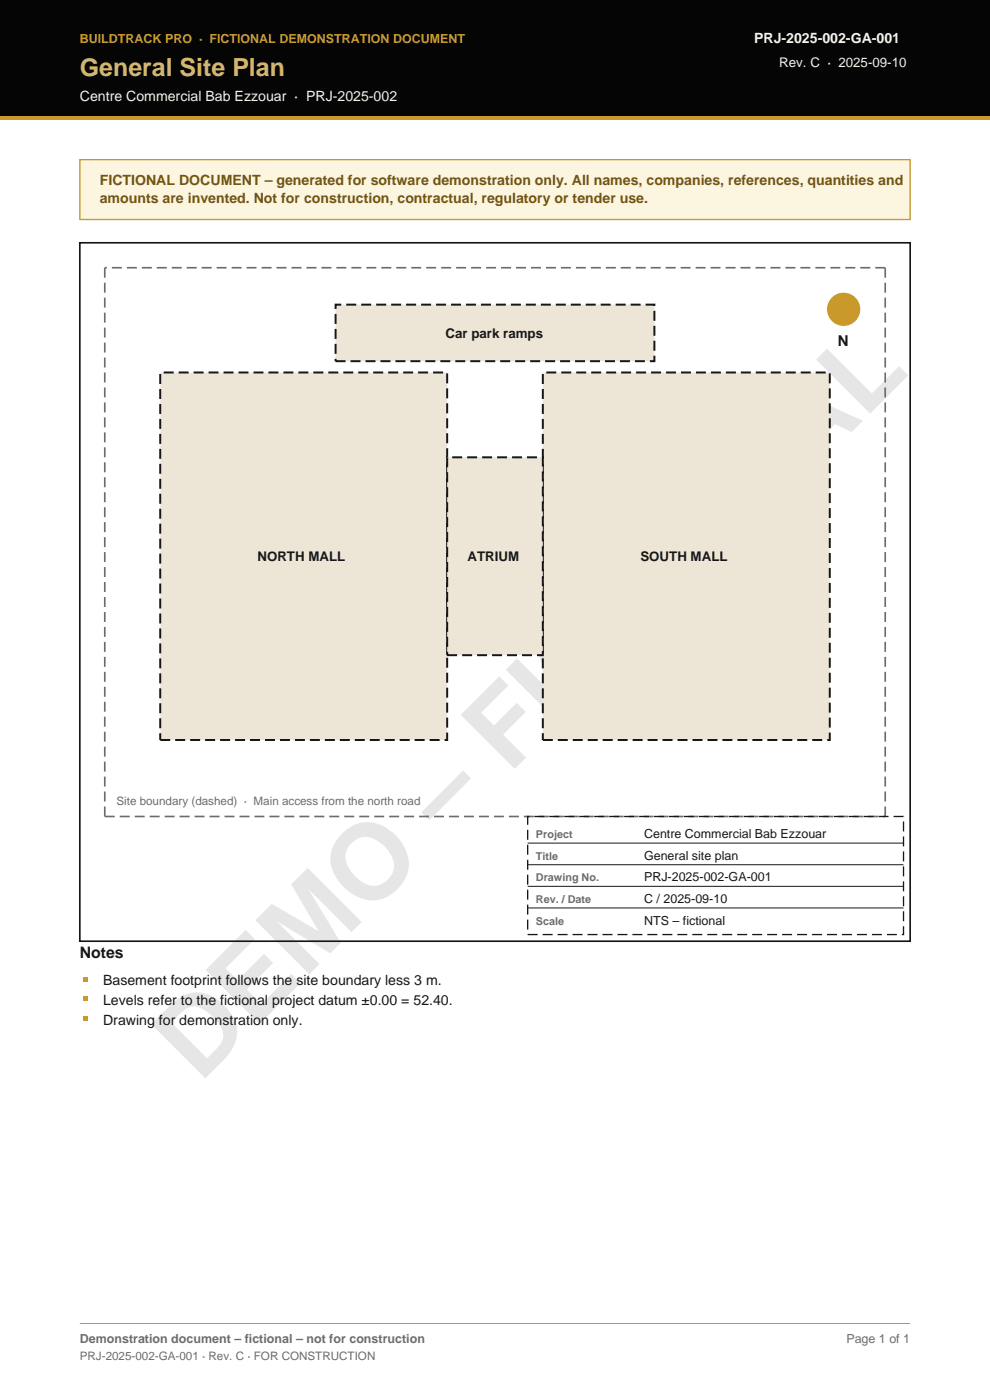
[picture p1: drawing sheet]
<svg xmlns="http://www.w3.org/2000/svg" width="210mm" height="297mm" viewBox="0 0 210 297" stroke-linecap="round" stroke-linejoin="round" font-family="sans-serif">
<defs><g id="words">
<text font-size="22.6" fill="#e6e6e6" x="42.3" y="230" transform="rotate(-45 42.3 230)">DEMO – FICTIONAL</text>
<text font-size="5.3" fill="#e0bd63" x="16.9" y="16.2">General Site Plan</text>
<text font-size="3.4" fill="#17171a" x="16.9" y="203.2">Notes</text>
<text font-size="3.2" fill="#17171a" x="177.7" y="73.4">N</text>
<g font-size="3" fill="#f5f2e8">
<text x="160" y="9.2">PRJ-2025-002-GA-001</text>
<text x="16.9" y="21.5">Centre Commercial Bab Ezzouar · PRJ-2025-002</text>
</g>
<g font-size="3" fill="#735412">
<text x="21.2" y="39.2">FICTIONAL DOCUMENT – generated for software demonstration only. All names, companies, references, quantities and</text>
<text x="21.2" y="43">amounts are invented. Not for construction, contractual, regulatory or tender use.</text>
</g>
<g font-size="3" fill="#17171a">
<text x="21.9" y="209">Basement footprint follows the site boundary less 3 m.</text>
<text x="21.9" y="213.2">Levels refer to the fictional project datum ±0.00 = 52.40.</text>
<text x="21.9" y="217.4">Drawing for demonstration only.</text>
</g>
<text font-size="2.8" fill="#f5f2e8" x="165.3" y="14.1">Rev. C · 2025-09-10</text>
<g font-size="2.8" fill="#17171a">
<text x="94.5" y="71.7">Car park ramps</text>
<text x="54.6" y="119.1">NORTH MALL</text>
<text x="99.2" y="119.1">ATRIUM</text>
<text x="135.8" y="119.1">SOUTH MALL</text>
</g>
<text font-size="2.6" fill="#c9992b" x="16.9" y="9.2">BUILDTRACK PRO · FICTIONAL DEMONSTRATION DOCUMENT</text>
<g font-size="2.6" fill="#17171a">
<text x="136.6" y="177.8">Centre Commercial Bab Ezzouar</text>
<text x="136.6" y="182.4">General site plan</text>
<text x="136.6" y="187">PRJ-2025-002-GA-001</text>
<text x="136.6" y="191.6">C / 2025-09-10</text>
<text x="136.6" y="196.1">NTS – fictional</text>
</g>
<g font-size="2.6" fill="#6b6b70">
<text x="16.9" y="285">Demonstration document – fictional – not for construction</text>
<text x="179.5" y="285">Page 1 of 1</text>
</g>
<g font-size="2.5" fill="#6b6b70">
<text x="24.7" y="170.7">Site boundary (dashed) · Main access from the north road</text>
<text x="16.9" y="288.5">PRJ-2025-002-GA-001 · Rev. C · FOR CONSTRUCTION</text>
</g>
<g font-size="2.3" fill="#6b6b70">
<text x="113.7" y="177.8">Project</text>
<text x="113.7" y="182.4">Title</text>
<text x="113.7" y="187">Drawing No.</text>
<text x="113.7" y="191.6">Rev. / Date</text>
<text x="113.7" y="196.1">Scale</text>
</g>
</g></defs>
<path d="M0 0h210v24.7h-210z" fill="#050505"/>
<path d="M0 24.7h210v.7h-210z" fill="#c9992b"/>
<path d="M16.9 33.9h176.2v12.7h-176.2z" fill="#fcf5e0" stroke="#c9992b" stroke-width=".28"/>
<path d="M16.9 51.5h176.2v148.2h-176.2z" fill="none" stroke="#17171a" stroke-width=".35"/>
<path d="M22.2 56.8v116.4M187.8 56.8h-165.6M22.2 173.2h165.6M187.8 173.2v-116.4" fill="none" stroke="#6b6b70" stroke-width=".35" stroke-dasharray="2.1 1.1" stroke-linecap="butt"/>
<g fill="#ede6d6" stroke="#17171a" stroke-width=".42" stroke-dasharray="2.1 1.1" stroke-linecap="butt">
<path d="M34 79h60.9v78h-60.9z"/>
<path d="M115.1 79h60.9v78h-60.9z"/>
<path d="M94.9 97h20.2v42h-20.2z"/>
<path d="M71.2 64.6h67.6v12h-67.6z"/>
</g>
<circle cx="179" cy="65.6" r="3.5" fill="#c9992b"/>
<path d="M111.9 173.2h79.8v25.1h-79.8z" fill="none" stroke="#17171a" stroke-width=".28" stroke-dasharray="2.1 1.1" stroke-linecap="butt"/>
<path d="M111.9 178.9h79.8M111.9 183.4h79.8M111.9 188h79.8M111.9 192.6h79.8" fill="none" stroke="#17171a" stroke-width=".21"/>
<g fill="#c9992b">
<path d="M17.6 207.2h1.1v1h-1.1z"/>
<path d="M17.6 211.4h1.1v1h-1.1z"/>
<path d="M17.6 215.6h1.1v1h-1.1z"/>
</g>
<path d="M16.9 280.8h176.2" fill="none" stroke="#c9992b" stroke-width=".21"/>
<use href="#words"/>
</svg>
